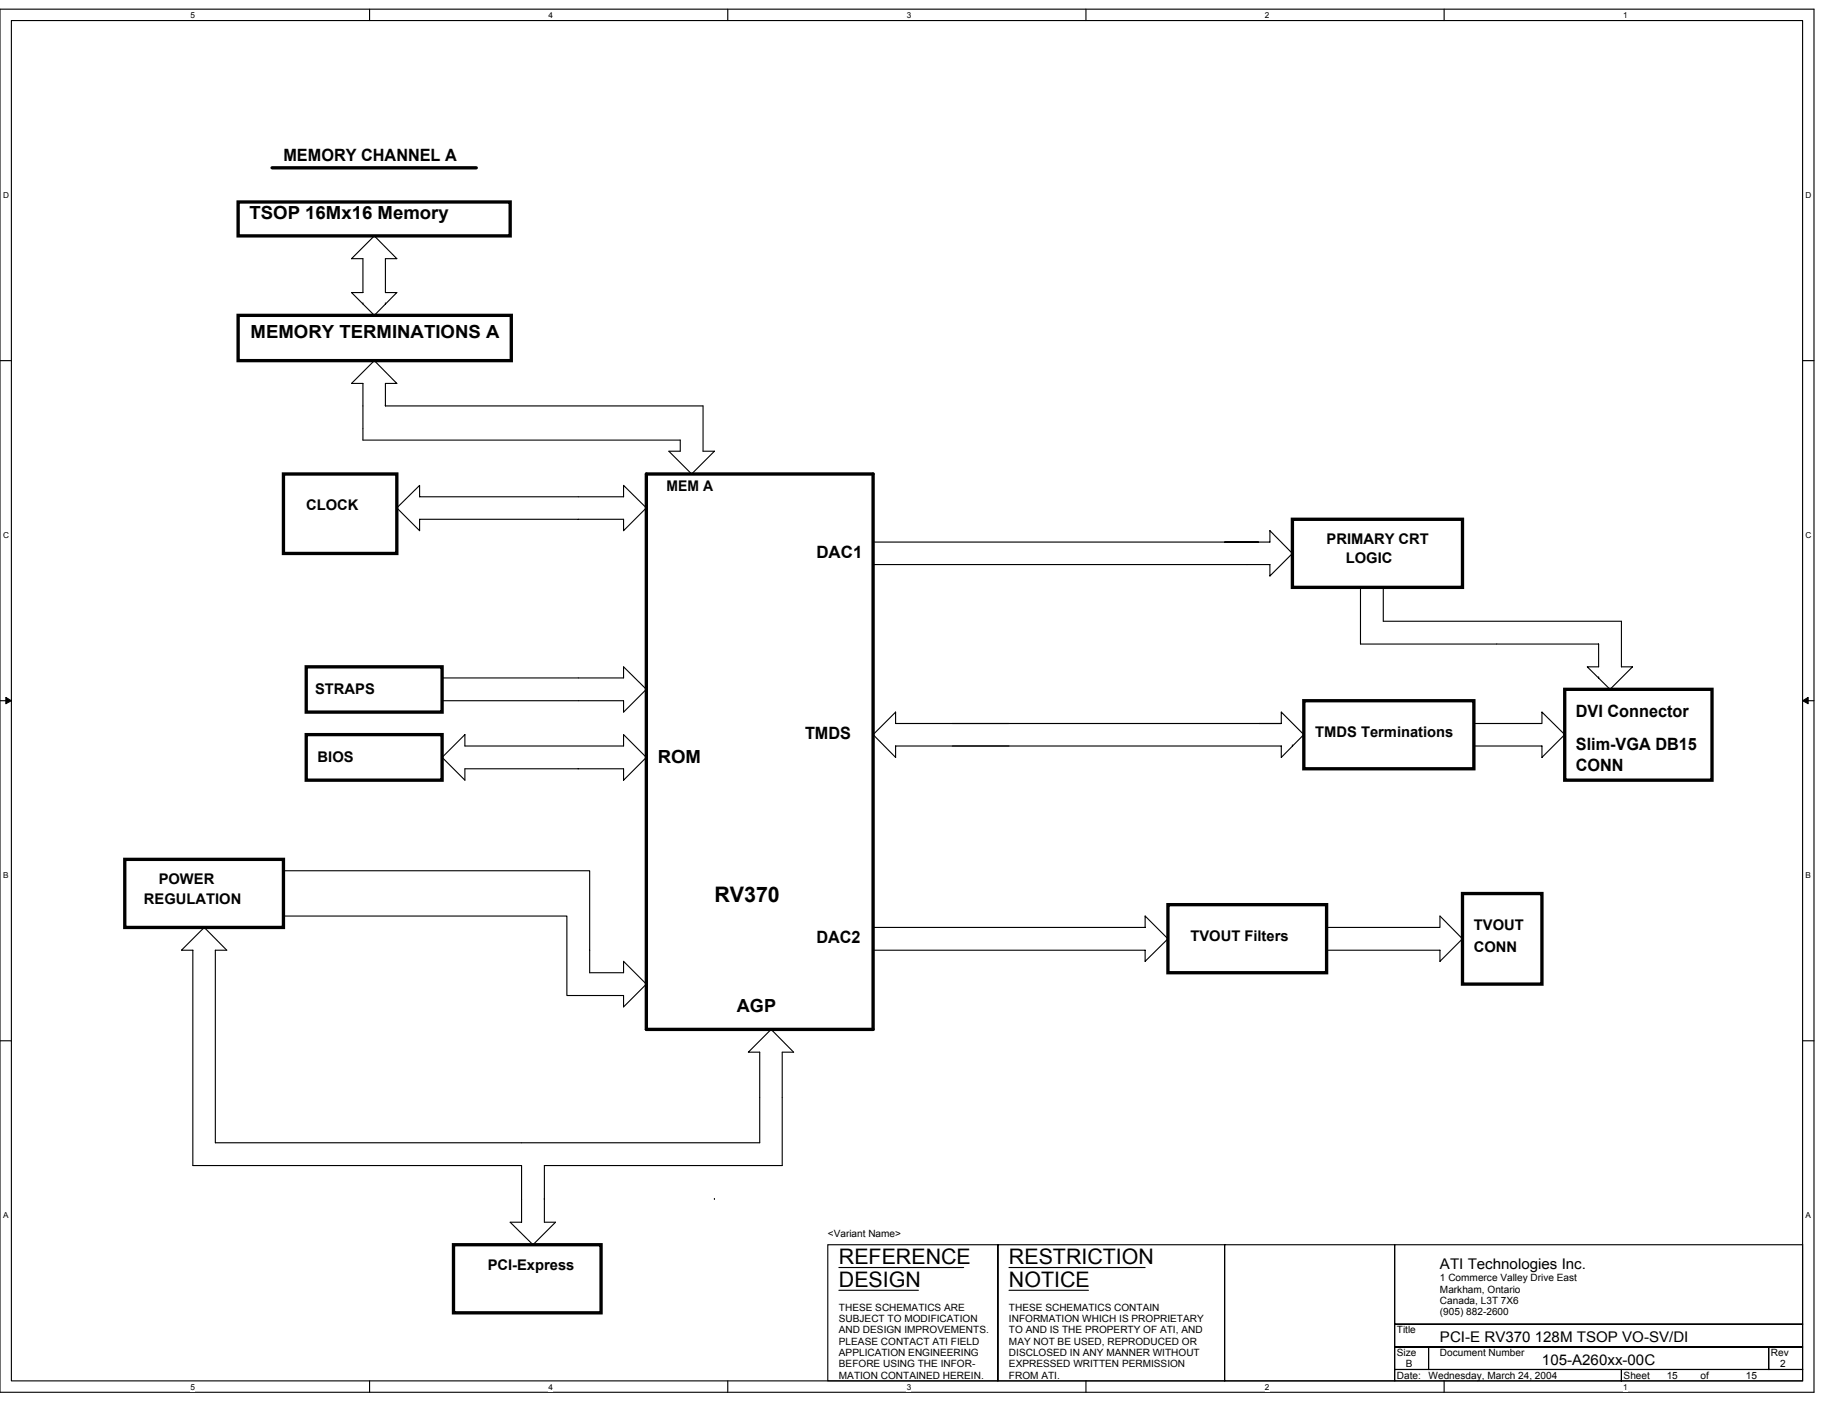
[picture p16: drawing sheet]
<svg xmlns="http://www.w3.org/2000/svg" width="279mm" height="216mm" viewBox="0 0 279 216" stroke-linecap="round" stroke-linejoin="round" font-family="sans-serif">
<defs><g id="words">
<g font-size="3.3">
<text x="108.8" y="137.4">RV370</text>
<text x="127.8" y="192.6">REFERENCE</text>
<text x="127.8" y="196.1">DESIGN</text>
<text x="153.7" y="192.6">RESTRICTION</text>
<text x="153.7" y="196.1">NOTICE</text>
</g>
<g font-size="2.8">
<text x="38" y="33.4">TSOP 16Mx16 Memory</text>
<text x="38.2" y="51.5">MEMORY TERMINATIONS A</text>
<text x="100.2" y="116.2">ROM</text>
<text x="112.3" y="154.3">AGP</text>
</g>
<g font-size="2.6">
<text x="43.2" y="24.6">MEMORY CHANNEL A</text>
<text x="124.4" y="85">DAC1</text>
<text x="122.6" y="112.6">TMDS</text>
<text x="240.1" y="109.2">DVI Connector</text>
<text x="240.1" y="114.3">Slim-VGA DB15</text>
<text x="240.1" y="117.4">CONN</text>
<text x="124.4" y="143.7">DAC2</text>
</g>
<g font-size="2.2">
<text x="46.7" y="77.8">CLOCK</text>
<text x="101.6" y="74.8">MEM A</text>
<text x="202.1" y="82.9">PRIMARY CRT</text>
<text x="205" y="85.9">LOGIC</text>
<text x="48" y="105.7">STRAPS</text>
<text x="200.4" y="112.3">TMDS Terminations</text>
<text x="48.4" y="116.1">BIOS</text>
<text x="21.9" y="137.7">REGULATION</text>
<text x="24.2" y="134.7">POWER</text>
<text x="181.4" y="143.4">TVOUT Filters</text>
<text x="224.5" y="141.6">TVOUT</text>
<text x="224.5" y="145.1">CONN</text>
<text x="74.3" y="193.5">PCI-Express</text>
<text x="219.4" y="193.4">ATI Technologies Inc.</text>
<text x="219.4" y="204.5">PCI-E RV370 128M TSOP VO-SV/DI</text>
<text x="234.9" y="207.9">105-A260xx-00C</text>
</g>
<g font-size="1.5">
<text x="126.1" y="188.5">&lt;Variant Name&gt;</text>
<text x="219.4" y="195.2">1 Commerce Valley Drive East</text>
<text x="219.4" y="196.9">Markham, Ontario</text>
<text x="127.8" y="199.7">THESE SCHEMATICS ARE</text>
<text x="127.8" y="201.4">SUBJECT TO MODIFICATION</text>
<text x="127.8" y="203.2">AND DESIGN IMPROVEMENTS.</text>
<text x="153.7" y="199.7">THESE SCHEMATICS CONTAIN</text>
<text x="153.7" y="201.4">INFORMATION WHICH IS PROPRIETARY</text>
<text x="153.7" y="203.2">TO AND IS THE PROPERTY OF ATI, AND</text>
<text x="212.8" y="203.2">Title</text>
<text x="219.4" y="198.7">Canada, L3T 7X6</text>
<text x="219.4" y="200.4">(905) 882-2600</text>
<text x="127.8" y="204.9">PLEASE CONTACT ATI FIELD</text>
<text x="127.8" y="206.6">APPLICATION ENGINEERING</text>
<text x="127.8" y="208.3">BEFORE USING THE INFOR-</text>
<text x="153.7" y="204.9">MAY NOT BE USED, REPRODUCED OR</text>
<text x="153.7" y="206.6">DISCLOSED IN ANY MANNER WITHOUT</text>
<text x="153.7" y="208.3">EXPRESSED WRITTEN PERMISSION</text>
<text x="212.8" y="206.6">Size</text>
<text x="214.2" y="208.3">B</text>
<text x="219.4" y="206.6">Document Number</text>
<text x="269.8" y="206.6">Rev</text>
<text x="271.2" y="208.3">2</text>
<text x="127.8" y="210.1">MATION CONTAINED HEREIN.</text>
<text x="153.7" y="210.1">FROM ATI.</text>
<text x="212.8" y="210.1">Date:</text>
<text x="217.6" y="210.1">Wednesday, March 24, 2004</text>
<text x="247.4" y="210.1">Sheet</text>
<text x="253.9" y="210.1">15</text>
<text x="259.1" y="210.1">of</text>
<text x="266" y="210.1">15</text>
</g>
<g font-size="1.3">
<text x="29" y="2.8">5</text>
<text x="83.6" y="2.8">4</text>
<text x="138.1" y="2.8">3</text>
<text x="192.7" y="2.8">2</text>
<text x="247.3" y="2.8">1</text>
<text x=".5" y="30.2">D</text>
<text x="275.1" y="30.2">D</text>
<text x=".5" y="82">C</text>
<text x="275.1" y="82">C</text>
<text x=".5" y="133.8">B</text>
<text x="275.1" y="133.8">B</text>
<text x=".5" y="185.6">A</text>
<text x="275.1" y="185.6">A</text>
<text x="29" y="211.8">5</text>
<text x="83.6" y="211.8">4</text>
<text x="138.1" y="211.8">3</text>
<text x="192.7" y="211.8">2</text>
<text x="247.3" y="211.8">1</text>
</g>
</g></defs>
<path d="M0 1.4h276.4v210.7h-276.4zM1.7 3.1h272.9v207.3h-272.9z" fill="none" stroke="#000" stroke-width=".17"/>
<g fill="#fff">
<path d="M29 1.6h.7v1.4h-.7z"/>
<path d="M29 210.6h.7v1.4h-.7z"/>
</g>
<path d="M56.3 1.4v1.7M56.3 210.4v1.7" fill="none" stroke="#000" stroke-width=".17"/>
<g fill="#fff">
<path d="M83.6 1.6h.6v1.4h-.6z"/>
<path d="M83.6 210.6h.6v1.4h-.6z"/>
</g>
<path d="M110.9 1.4v1.7M110.9 210.4v1.7" fill="none" stroke="#000" stroke-width=".17"/>
<g fill="#fff">
<path d="M138.1 1.6h.7v1.4h-.7z"/>
<path d="M138.1 210.6h.7v1.4h-.7z"/>
</g>
<path d="M165.4 1.4v1.7M165.4 210.4v1.7" fill="none" stroke="#000" stroke-width=".17"/>
<g fill="#fff">
<path d="M192.7 1.6h.7v1.4h-.7z"/>
<path d="M192.7 210.6h.7v1.4h-.7z"/>
</g>
<path d="M220 1.4v1.7M220 210.4v1.7" fill="none" stroke="#000" stroke-width=".17"/>
<g fill="#fff">
<path d="M247.3 1.6h.6v1.4h-.6z"/>
<path d="M247.3 210.6h.6v1.4h-.6z"/>
<path d="M.5 29h.9v1.4h-.9z"/>
<path d="M275.1 29h.9v1.4h-.9z"/>
<path d="M.5 80.9h.9v1.4h-.9z"/>
<path d="M275.1 80.9h.9v1.4h-.9z"/>
</g>
<path d="M0 54.9h1.7M274.6 54.9h1.8" fill="none" stroke="#000" stroke-width=".17"/>
<g fill="#fff">
<path d="M.5 132.7h.8v1.4h-.8z"/>
<path d="M275.1 132.7h.8v1.4h-.8z"/>
</g>
<path d="M0 106.8h1.7M274.6 106.8h1.8" fill="none" stroke="#000" stroke-width=".17"/>
<path d="M.9 106.3l.8 .5-.8 .4zM274.6 106.8l.9-.5v.9z" fill="#000" stroke="#000" stroke-width=".15"/>
<g fill="#fff">
<path d="M.5 184.5h.8v1.4h-.8z"/>
<path d="M275.1 184.5h.8v1.4h-.8z"/>
</g>
<g fill="none" stroke="#000" stroke-width=".17">
<path d="M53.6 39.4l3.4-3.5 3.5 3.5h-1.8v5.2h1.8l-3.5 3.4-3.4-3.4h1.7v-5.2zM53.6 58.4l3.4-3.5 3.5 3.5h-1.8v3.4h48.4v6.9h1.7l-3.4 3.5-3.5-3.5h1.7v-1.6h-48.3v-8.7zM55.3 46.3h.1M58.7 46.3h.1M58.7 61.8h.1M60.5 77.4l3.4-3.4v1.7h31.1v-1.7l3.5 3.4-3.5 3.5v-1.8h-31.1v1.8zM133 82.6h60.5v-1.7l3.4 3.4-3.4 3.5v-1.8h-60.5M207.3 89.5v8.6h36.2v3.5h-1.7l3.5 3.4 3.4-3.4h-1.7v-6.9h-36.3v-5.2M67.4 103.3h27.6v-1.7l3.5 3.4-3.5 3.5v-1.7h-27.6M67.4 115.4l3.4-3.5v1.8h24.2v-1.8l3.5 3.5-3.5 3.5v-1.8h-24.2v1.8zM133 111.9l3.4-3.4v1.7h58.8v-1.7l3.4 3.4-3.4 3.5v-1.7h-58.8v1.7zM196.9 113.7h.1"/>
<path d="M224.5 110.2h10.4v-1.7l3.5 3.4-3.5 3.5v-1.7h-10.4M243.5 103.3h.1M43.2 132.7h46.6v15.5h5.2v-1.7l3.5 3.4-3.5 3.5v-1.7h-8.6v-12.1h-43.2M0 158.6h1.7M27.6 144.8l3.5-3.5 3.4 3.5h-1.7v29.3h82.9v-13.8h-1.7l3.5-3.5 3.4 3.5h-1.7v17.3h-36.3v8.6h1.7l-3.4 3.5-3.5-3.5h1.8v-8.6h-50.1v-32.8zM133 141.3h41.5v-1.7l3.4 3.4-3.4 3.5v-1.7h-41.5M202.1 141.3h17.3v-1.7l3.4 3.4-3.4 3.5v-1.7h-17.3M274.6 158.6h1.8M82.9 182.8h.1M108.8 182.8h.1M126.1 189.7h25.9v20.7h-25.9zM127.8 193.1h19"/>
<path d="M127.8 196.6h12.1M152 189.7h34.6v20.7h-34.6zM153.7 193.1h20.8M153.7 196.6h12.1M186.6 189.7h25.9v20.7h-25.9zM212.5 189.7h62.1v12.1h-62.1zM212.5 201.8h62.1v3.4h-62.1zM212.5 205.2h5.1v3.5h-5.1zM212.5 208.7h34.5v1.7h-34.5zM217.6 205.2h51.9v3.5h-51.9zM247 208.7h27.6v1.7h-27.6zM269.5 205.2h5.1v3.5h-5.1z"/>
</g>
<g fill="none" stroke="#000" stroke-width=".51">
<path d="M36.3 30.8h41.4v5.1h-41.4zM41.4 25.6h31.2M36.3 48h41.6v6.9h-41.6zM43.2 72.2h17.3v12.1h-17.3zM98.5 72.2h34.5v84.6h-34.5zM196.9 79.1h25.9v10.4h-25.9zM46.7 101.6h20.7v6.9h-20.7zM46.7 111.9h20.7v7h-20.7zM198.6 106.8h25.9v10.3h-25.9zM238.4 105h22.4v13.9h-22.4zM19 130.9h24.2v10.4h-24.2zM177.9 137.8h24.2v10.4h-24.2z"/>
<path d="M222.8 136.1h12.1v13.8h-12.1zM69.1 189.7h22.5v10.3h-22.5z"/>
</g>
<use href="#words"/>
</svg>
